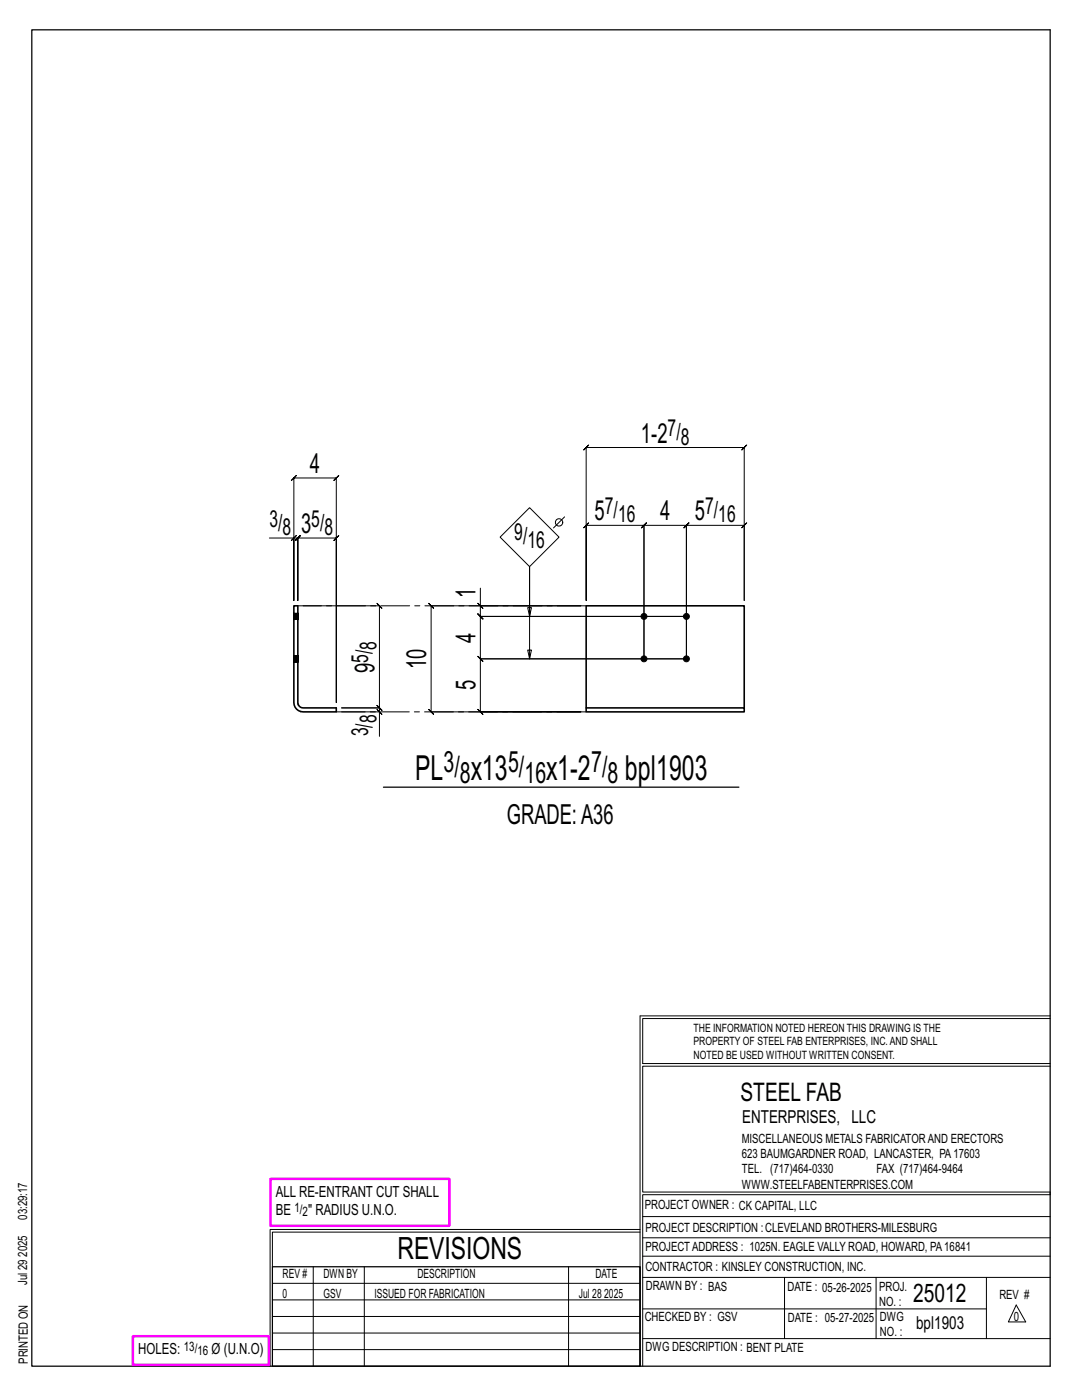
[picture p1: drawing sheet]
<svg xmlns="http://www.w3.org/2000/svg" width="216mm" height="279mm" viewBox="0 0 216 279" stroke-linecap="round" stroke-linejoin="round" font-family="sans-serif">
<defs><g id="words">
<g font-size="6.9">
<text x="82.9" y="155.6">PL</text>
<text x="93.9" y="155.6">x13</text>
<text x="109" y="155.6">x1-2</text>
<text x="124.7" y="155.6">bpl1903</text>
</g>
<text font-size="6.1" x="79.3" y="251.3">REVISIONS</text>
<g font-size="5.9">
<text x="88.5" y="154.1">3/</text>
<text x="101.4" y="154.1">5/</text>
<text x="118" y="154.1">7/</text>
<text x="91.8" y="156.2">8</text>
<text x="104.6" y="156.2">16</text>
<text x="121.2" y="156.2">8</text>
</g>
<g font-size="5.5">
<text x="127.9" y="88.3">1-2</text>
<text x="61.8" y="94.4">4</text>
<text x="60.1" y="106.4">3</text>
<text x="118.7" y="103.9">5</text>
<text x="131.7" y="103.9">4</text>
<text x="138.7" y="103.9">5</text>
<text x="94.9" y="119.4" transform="rotate(-90 94.9 119.4)">1</text>
<text x="94.9" y="128.3" transform="rotate(-90 94.9 128.3)">4</text>
<text x="74.7" y="134.3" transform="rotate(-90 74.7 134.3)">9</text>
<text x="85" y="133.5" transform="rotate(-90 85 133.5)">10</text>
<text x="94.9" y="137.8" transform="rotate(-90 94.9 137.8)">5</text>
<text x="101.1" y="164.4">GRADE:A36</text>
</g>
<g font-size="5.1">
<text x="147.8" y="219.8">STEEL FAB</text>
<text x="182.2" y="259.9">25012</text>
</g>
<g font-size="4.7">
<text x="133.2" y="87.1">7/</text>
<text x="135.8" y="88.7">8</text>
<text x="53.8" y="105.1">3/</text>
<text x="56.4" y="106.8">8</text>
<text x="62.1" y="105.1">5/</text>
<text x="64.7" y="106.8">8</text>
<text x="102.6" y="107.7">9/</text>
<text x="120.7" y="102.6">7/</text>
<text x="123.3" y="104.3">16</text>
<text x="140.7" y="102.6">7/</text>
<text x="143.3" y="104.3">16</text>
<text x="105.2" y="109.4">16</text>
<text x="75.1" y="129.6" transform="rotate(-90 75.1 129.6)">8</text>
<text x="73.5" y="132.2" transform="rotate(-90 73.5 132.2)">5/</text>
<text x="73.5" y="147" transform="rotate(-90 73.5 147)">3/</text>
<text x="75.1" y="144.3" transform="rotate(-90 75.1 144.3)">8</text>
</g>
<g font-size="3.6">
<text x="148.1" y="224.1">ENTERPRISES, LLC</text>
<text x="182.8" y="265.2">bpl1903</text>
</g>
<g font-size="3.1">
<text x="55" y="238.9">ALL RE-ENTRANT CUT SHALL</text>
<text x="55" y="242.5">BE</text>
<text x="61.5" y="242.5">&quot; RADIUS U.N.O.</text>
<text x="27.6" y="270.2">HOLES:</text>
<text x="42.2" y="270.2">Ø (U.N.O)</text>
</g>
<g font-size="2.6">
<text x="58.8" y="241.8">1/</text>
<text x="60.4" y="242.7">2</text>
<text x="36.7" y="269.6">13/</text>
<text x="39.4" y="270.5">16</text>
</g>
<g font-size="2.5">
<text x="148" y="231.2">623 BAUMGARDNER ROAD, LANCASTER, PA17603</text>
<text x="148" y="228.1">MISCELLANEOUS METALS FABRICATORAND ERECTORS</text>
<text x="148" y="237.2">WWW.STEELFABENTERPRISES.COM</text>
<text x="148" y="234.2">TEL. (717)464-0330</text>
<text x="174.9" y="234.2">FAX (717)464-9464</text>
<text x="5.4" y="243.4" transform="rotate(-90 5.4 243.4)">03:29:17</text>
<text x="128.7" y="241.3">PROJECT OWNER : CK CAPITAL, LLC</text>
<text x="128.8" y="246">PROJECT DESCRIPTION :CLEVELAND BROTHERS-MILESBURG</text>
<text x="5.4" y="250.8" transform="rotate(-90 5.4 250.8)">2025</text>
<text x="128.8" y="249.7">PROJECTADDRESS : 1025N. EAGLE VALLY ROAD, HOWARD, PA16841</text>
<text x="5.4" y="256.5" transform="rotate(-90 5.4 256.5)">Jul 29</text>
<text x="56.4" y="255">REV #</text>
<text x="64.5" y="255">DWN BY</text>
<text x="83.3" y="255">DESCRIPTION</text>
<text x="118.8" y="255">DATE</text>
<text x="128.8" y="253.7">CONTRACTOR : KINSLEY CONSTRUCTION, INC.</text>
<text x="128.9" y="257.5">DRAWN BY : BAS</text>
<text x="157.1" y="257.6">DATE : 05-26-2025</text>
<text x="175.4" y="257.7">PROJ.</text>
<text x="56.4" y="259">0</text>
<text x="64.5" y="259">GSV</text>
<text x="74.7" y="259">ISSUED FOR FABRICATION</text>
<text x="115.5" y="259">Jul 28</text>
<text x="120.6" y="259">2025</text>
<text x="128.6" y="263.7">CHECKED BY : GSV</text>
<text x="157.2" y="263.7">DATE : 05-27-2025</text>
<text x="175.4" y="260.7">NO. :</text>
<text x="175.6" y="263.7">DWG</text>
<text x="199.4" y="259.2">REV #</text>
<text x="202.3" y="263.7">0</text>
<text x="128.8" y="269.7">DWG DESCRIPTION : BENT PLATE</text>
<text x="175.6" y="266.7">NO. :</text>
<text x="5.5" y="272.2" transform="rotate(-90 5.5 272.2)">PRINTED ON</text>
</g>
<g font-size="2.3">
<text x="138.4" y="208.6">PROPERTY OF STEEL FAB ENTERPRISES, INC.AND SHALL</text>
<text x="138.4" y="205.9">THE INFORMATION NOTED HEREON THIS DRAWING IS THE</text>
<text x="138.4" y="211.3">NOTED BE USED WITHOUT WRITTEN CONSENT.</text>
</g>
</g></defs>
<g fill="none" stroke="#000" stroke-width=".2">
<path d="M53.8 107.4h4.8v12.4v-24.4l-.5 .5 1-1-.5 .5h8.5l-.5 .5 1-1-.5 .5v44.8v-32.8l.5-.5-1 1 .5-.5h-7.7l.5-.5-1 1 .5-.5v12.4v-12.4l.5-.5-1 1 .5-.5h-.8M59.1 106.9l-1 1zM95.9 117.4v3.5h20h-29.9l-.5-.5 1 1-.5-.5v21.2l-.5-.5 1 1-.5-.5h29.9h-20l.5 .5-1-1 .5 .5v-10.6l.5 .5-1-1 .5 .5h41.1v-26.7l-.5 .5 1-1-.5 .5h11.5l-.5 .5 1-1-.5 .5v15v-30.5l.5-.5-1 1 .5-.5h-31.5l.5-.5-1 1 .5-.5v30.5v-15l-.5 .5 1-1-.5 .5h11.5l-.5 .5 1-1-.5 .5v26.7v-26.7l-.5 .5 1-1-.5 .5h8.5l-.5 .5 1-1-.5 .5v26.7h-41.1l.5 .5-1-1 .5 .5v-8.5l.5 .5-1-1 .5 .5h41.1h-41.1l.5 .5-1-1 .5 .5v-2.1M105.7 101.3l5.9 5.9-5.9 5.9-5.9-5.9zM112.7 103.2l-2.3 2.2M60.5 120.9h15.2l-.5-.5 1 1-.5-.5v20.4l-.5-.5 1 1-.5-.5h-7.5h7.5l-.5-.5 1 1-.5-.5v.8M95.4 120.4l1 1zM105.7 123l.3-1.7h-.7l.4 1.7v-9.9v18.4l-.4-1.8h.7l-.3 1.8M68.2 142.1h7.5v4.9M75.2 141.6l1 1zM127.7 202.7v70M127.7 202.7h81.8"/>
<path d="M209.5 203.3h-81.3v9h81.3M209.5 212.8h-81.3v25.1h81.3v.5h-81.3v34.3M54.4 259.4h73.3M54.4 256.1h73.3M62.5 252.8v19.9M72.7 252.8v19.9M113.4 252.8v19.9M127.7 245.4h-73.8v27.3M127.7 245.9h-73.3v6.9M128.2 242.8h81.3M128.2 254.9h81.3M128.2 250.7h81.3"/>
<path d="M128.2 247h81.3M156.5 254.9v12.2M174.8 254.9v12.2M196.8 254.9v12.2M54.4 269.3h73.3M54.4 266h73.3M54.4 262.7h73.3M128.2 261.2h68.6M128.2 267.1h81.3M202.8 260.4l1.9 3.4h-3.5z"/>
<circle cx="111.6" cy="104.3" r=".74"/>
</g>
<path d="M6.3 6h203.2v266.7h-203.2zM76.5 157.1h70.9M54.4 252.8h73.3v19.9h-73.3z" fill="none" stroke="#000" stroke-width=".25"/>
<path d="M54 235.3h35.6v9.3h-35.6zM26.5 266.7h27.1v5.7h-27.1z" fill="none" stroke="#f0f" stroke-width=".5"/>
<g fill="#000" stroke="#000" stroke-width=".2">
<circle cx="128.5" cy="131.5" r=".6"/>
<circle cx="128.5" cy="123" r=".6"/>
<circle cx="137" cy="131.5" r=".6"/>
<circle cx="137" cy="123" r=".6"/>
</g>
<g fill="none" stroke="#000" stroke-width=".32">
<path d="M58.6 122.4v1.2zM58.6 130.9v1.2zM58.6 120.9h.8v19.3l.2 .5 .4 .4 .5 .2h6.6v.8h-6.6a1.85 1.85 0 0 1-1.9-1.9zM59.4 122.5v.1zM59.4 122.6v.2zM59.4 122.8v.2zM59.4 123v.2zM59.4 123.2v.2zM59.4 123.4v.2zM59.4 123.6h.1M59.4 130.9v.2zM59.4 131.1v.2z"/>
<path d="M59.4 131.3v.2zM59.4 131.5v.2zM59.4 131.7v.2zM59.4 131.9v.1zM59.4 132.1h.1M59.4 122.4h.1M59.4 130.9h.1M117 141.3h31.5v.8h-31.5zM117 141.3v-20.4h31.5v20.4"/>
</g>
<g fill="none" stroke="#000" stroke-width=".2" stroke-dasharray="2 1.4">
<path d="M58.6 122.8h.8v.2h-.8zM58.6 122.6h.8v.2h-.8zM58.6 122.5h.8v.1h-.8zM58.6 122.4l.8 .1zM58.6 123.4h.8v.2h-.8zM58.6 123.2h.8v.2h-.8zM58.6 123h.8v.2h-.8zM58.6 131.3h.8v.2h-.8zM58.6 131.1h.8v.2h-.8zM58.6 130.9h.8v.2h-.8zM58.6 130.9h.8zM58.6 131.9h.8v.1h-.8z"/>
<path d="M58.6 131.7h.8v.2h-.8zM58.6 131.5h.8v.2h-.8zM58.6 122.5h.8zM58.6 122.6h.8zM58.6 122.8h.8zM58.6 123h.8zM58.6 123.2h.8zM58.6 123.4h.8zM58.6 123.6h.8zM58.6 123.6h.8M58.6 131.1h.8zM58.6 131.3h.8z"/>
<path d="M58.6 131.5h.8zM58.6 131.7h.8zM58.6 131.9h.8zM58.6 132h.8zM58.6 132.1h.8M59.4 122.4h-.8M59.4 123.6h-.8h.8M59.4 130.9h-.8M59.4 132.1h-.8h.8"/>
</g>
<path d="M117 120.9h-57.6M67.1 142.1h49.9" fill="none" stroke="#000" stroke-width=".2" stroke-dasharray="5.8 1 1 1"/>
<use href="#words"/>
</svg>
